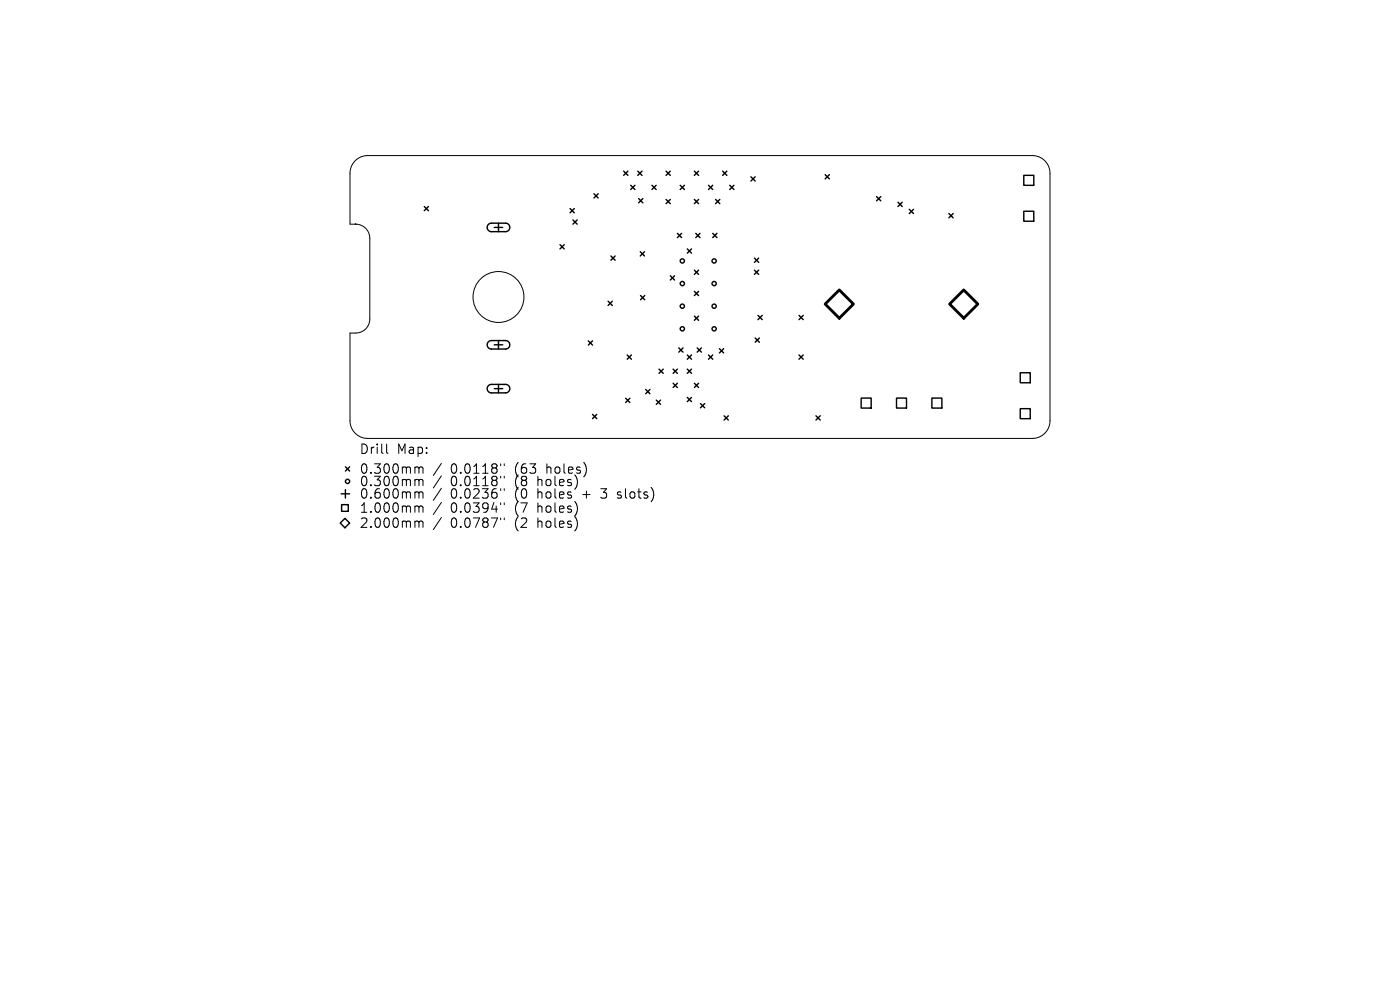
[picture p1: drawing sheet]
<svg xmlns="http://www.w3.org/2000/svg" width="297mm" height="210mm" viewBox="0 0 297 210" stroke-linecap="round" stroke-linejoin="round" font-family="sans-serif">
<defs><g id="words">
<g font-size="2.8">
<text x="76.2" y="96.6">Drill</text>
<text x="76.2" y="100.8">0.300mm</text>
<text x="84.2" y="96.6">Map:</text>
<text x="95.6" y="100.8">0.0118&quot;</text>
<text x="109.3" y="100.8">(63</text>
<text x="116.2" y="100.8">holes)</text>
<text x="76.2" y="103.4">0.300mm</text>
<text x="76.2" y="106.1">0.600mm</text>
<text x="95.6" y="103.4">0.0118&quot;</text>
<text x="95.6" y="106.1">0.0236&quot;</text>
<text x="109.3" y="103.4">(8</text>
<text x="109.3" y="106.1">(0</text>
<text x="114.3" y="103.4">holes)</text>
<text x="114.3" y="106.1">holes</text>
<text x="124" y="106.1">+</text>
<text x="128.2" y="106.1">3</text>
<text x="131.9" y="106.1">slots)</text>
<text x="76.2" y="109.1">1.000mm</text>
<text x="76.2" y="112.3">2.000mm</text>
<text x="95.6" y="109.1">0.0394&quot;</text>
<text x="95.6" y="112.3">0.0787&quot;</text>
<text x="109.3" y="109.1">(7</text>
<text x="109.3" y="112.3">(2</text>
<text x="114.3" y="109.1">holes)</text>
<text x="114.3" y="112.3">holes)</text>
</g>
</g></defs>
<g fill="none" stroke="#000" stroke-width=".21">
<path d="M75.3 34.1a3.8 3.8 0 0 1 2.7-1.1h141a3.7 3.7 0 0 1 3.8 3.8v52.5a3.7 3.7 0 0 1-3.8 3.7h-141a3.7 3.7 0 0 1-3.7-3.7v-18.6h1.2a3 3 0 0 0 3-3v-17.1a3 3 0 0 0-3-3h-1.2v-10.8a3.8 3.8 0 0 1 1-2.7zM82 94.2v1.7l.3 .3M88.3 99.1h.3l.3 .2M88.9 99.3l.3-.2 .4 .1 .1 1.2M88.9 99.3v1.1M93.6 98.3l-1.7 2.6M106.2 98.4v.4M107 98.4v.4M88.3 101.7l.5 .1 .1 .2M88.3 104.3h.3l.3 .3M88.3 107.3h.3l.3 .3M88.3 110.5h.3l.3 .3"/>
<path d="M88.9 102v1M88.9 104.6v1.1M88.9 107.6v1.1M88.9 110.8v1.1M88.9 102l.3-.3 .4 .1 .1 1.2M88.9 104.6l.3-.3 .4 .1 .1 1.3M88.9 107.6l.3-.3 .4 .1 .1 1.3M88.9 110.8l.3-.3 .4 .1 .1 1.3M93.6 100.9l-1.7 2.6M93.6 103.6l-1.7 2.5M93.6 106.6l-1.7 2.5M93.6 109.8l-1.7 2.5"/>
<path d="M106.2 101v.4M106.2 103.7v.4M106.2 106.7v.4M106.2 109.9v.4M107 101v.4M107 103.7v.4M107 106.7v.4M107 109.9v.4M131 105.6l.2 .1M131.1 104.4v.5"/>
<circle cx="105.8" cy="63" r="5.4"/>
</g>
<circle cx="75.5" cy="47.6" r=".08" fill="#000" stroke="#000" stroke-width=".21"/>
<g fill="none" stroke="#000" stroke-width=".3">
<path d="M132.3 36.3l.9 .9M133.2 36.3l-.9 .9M133.8 39.3l.9 .9M134.7 39.3l-.9 .9M135.3 36.3l.9 .9M136.2 36.3l-.9 .9M138.3 39.3l.9 .9M139.2 39.3l-.9 .9M141.3 36.3l.9 .9M142.2 36.3l-.9 .9M144.3 39.3l.9 .9M145.2 39.3l-.9 .9"/>
<path d="M147.3 36.3l.9 .9M148.2 36.3l-.9 .9M150.3 39.3l.9 .9M151.2 39.3l-.9 .9M153.3 36.3l.9 .9M154.2 36.3l-.9 .9M154.8 39.3l.9 .9M155.7 39.3l-.9 .9M159.3 37.5l.9 .9M160.2 37.5l-.9 .9M175.1 37.1l.9 .9M176 37.1l-.9 .9"/>
<path d="M217.2 37.2h2.1v2.1h-2.1zM90 43.8l.9 .9M90.9 43.8l-.9 .9M103.6 47.6l.6-.3h3.1a.9 .9 0 0 1 .9 .9 .9 .9 0 0 1-.9 .9h-3a.9 .9 0 0 1-.9-.5 .9 .9 0 0 1 .2-1zM104.9 48.2h1.8M105.8 47.3v1.8M118.8 51.9l.9 .9M119.7 51.9l-.9 .9M120.9 44.2l.9 .9M121.5 46.7l.9 .9M121.8 44.2l-.9 .9M122.4 46.7l-.9 .9"/>
<path d="M126 41.1l.9 .9M126.9 41.1l-.9 .9M129.6 54.3l.9 .9M130.5 54.3l-.9 .9M135.5 42.1l.9 .9M135.8 53.4l.9 .9M136.4 42.1l-.9 .9M136.7 53.4l-.9 .9M141.3 42.3l.9 .9M142.2 42.3l-.9 .9M142.2 58.5l.9 .9M143.1 58.5l-.9 .9"/>
<path d="M143.7 49.5l.9 .9M144.6 49.5l-.9 .9M145.8 52.8l.9 .9M146.7 52.8l-.9 .9M147.3 42.3l.9 .9M147.3 57.3l.9 .9M147.6 49.5l.9 .9M148.2 42.3l-.9 .9M148.2 57.3l-.9 .9M148.5 49.5l-.9 .9M151.2 49.5l.9 .9M151.8 42.3l.9 .9"/>
<path d="M152.1 49.5l-.9 .9M152.7 42.3l-.9 .9M160.1 54.8l.9 .9M160.1 57.3l.9 .9M161 54.8l-.9 .9M161 57.3l-.9 .9M186 41.7l.9 .9M186.9 41.7l-.9 .9M190.5 42.9l.9 .9M191.4 42.9l-.9 .9M192.9 44.4l.9 .9M193.8 44.4l-.9 .9"/>
<path d="M201.3 45.3l.9 .9M202.2 45.3l-.9 .9M217.2 44.8h2.1v2.1h-2.1zM103.6 72.5l.6-.3h3.1a.9 .9 0 0 1 .9 .9 .9 .9 0 0 1-.9 .9h-3a.9 .9 0 0 1-.9-.5 .9 .9 0 0 1 .2-1zM104.9 73.1h1.8M105.8 72.2v1.8M124.8 72.3l.9 .9M125.7 72.3l-.9 .9M129 63.9l.9 .9M129.9 63.9l-.9 .9M133.1 75.3l.9 .9M134 75.3l-.9 .9"/>
<path d="M135.9 62.7l.9 .9M136.8 62.7l-.9 .9M139.8 78.3l.9 .9M140.7 78.3l-.9 .9M142.8 78.3l.9 .9M143.7 78.3l-.9 .9M144 73.8l.9 .9M144.9 73.8l-.9 .9M145.8 75.3l.9 .9M145.8 78.3l.9 .9M146.7 78.3l-.9 .9M146.7 75.3l-.9 .9"/>
<path d="M147.3 61.8l.9 .9M147.3 67.1l.9 .9M147.9 73.8l.9 .9M148.2 61.8l-.9 .9M148.2 67.1l-.9 .9M148.8 73.8l-.9 .9M150.3 75.3l.9 .9M151.2 75.3l-.9 .9M152.6 74l.9 .9M153.5 74l-.9 .9M160.2 71.7l.9 .9M160.8 66.9l.9 .9"/>
<path d="M161.1 71.7l-.9 .9M161.7 66.9l-.9 .9M169.5 66.9l.9 .9M169.5 75.3l.9 .9M170.4 66.9l-.9 .9M170.4 75.3l-.9 .9M216.4 79.1h2.2v2.1h-2.2zM73.3 99l.9 .9M74.2 99l-.9 .9M103.6 81.8l.6-.3h3.1a.9 .9 0 0 1 .9 .9 .9 .9 0 0 1-.9 .9h-3a.9 .9 0 0 1-.9-.5 .9 .9 0 0 1 .2-1zM104.9 82.4h1.8M105.8 81.5v1.8"/>
<path d="M125.7 87.9l.9 .9M126.6 87.9l-.9 .9M132.7 84.5l.9 .9M133.6 84.5l-.9 .9M137 82.6l.9 .9M137.9 82.6l-.9 .9M139.2 84.9l.9 .9M140.1 84.9l-.9 .9M142.8 81.3l.9 .9M143.7 81.3l-.9 .9M145.8 84.3l.9 .9M146.7 84.3l-.9 .9"/>
<path d="M147.3 81.3l.9 .9M148.2 81.3l-.9 .9M148.6 85.6l.9 .9M149.5 85.6l-.9 .9M153.6 88.2l.9 .9M154.5 88.2l-.9 .9M173.1 88.2l.9 .9M174 88.2l-.9 .9M182.7 84.4h2.1v2.2h-2.1zM190.2 84.4h2.1v2.2h-2.1zM197.7 84.4h2.1v2.2h-2.1zM216.4 86.7h2.2v2.1h-2.2z"/>
<path d="M72.2 111l1-1 1 1-1 1zM72.4 104.8h1.8M72.5 107.1h1.4v1.4h-1.4zM73.3 103.9v1.8"/>
<circle cx="144.8" cy="55.4" r=".45"/>
<circle cx="151.5" cy="55.4" r=".45"/>
<circle cx="144.8" cy="65" r=".45"/>
<circle cx="144.8" cy="69.8" r=".45"/>
<circle cx="144.8" cy="60.2" r=".45"/>
<circle cx="151.5" cy="65" r=".45"/>
<circle cx="151.5" cy="69.8" r=".45"/>
<circle cx="151.5" cy="60.2" r=".45"/>
<circle cx="73.7" cy="102.1" r=".45"/>
</g>
<path d="M178.1 61.5l3 3-3 3-3-3zM204.5 61.5l3 3-3 3-3-3z" fill="none" stroke="#000" stroke-width=".6"/>
<use href="#words"/>
</svg>
